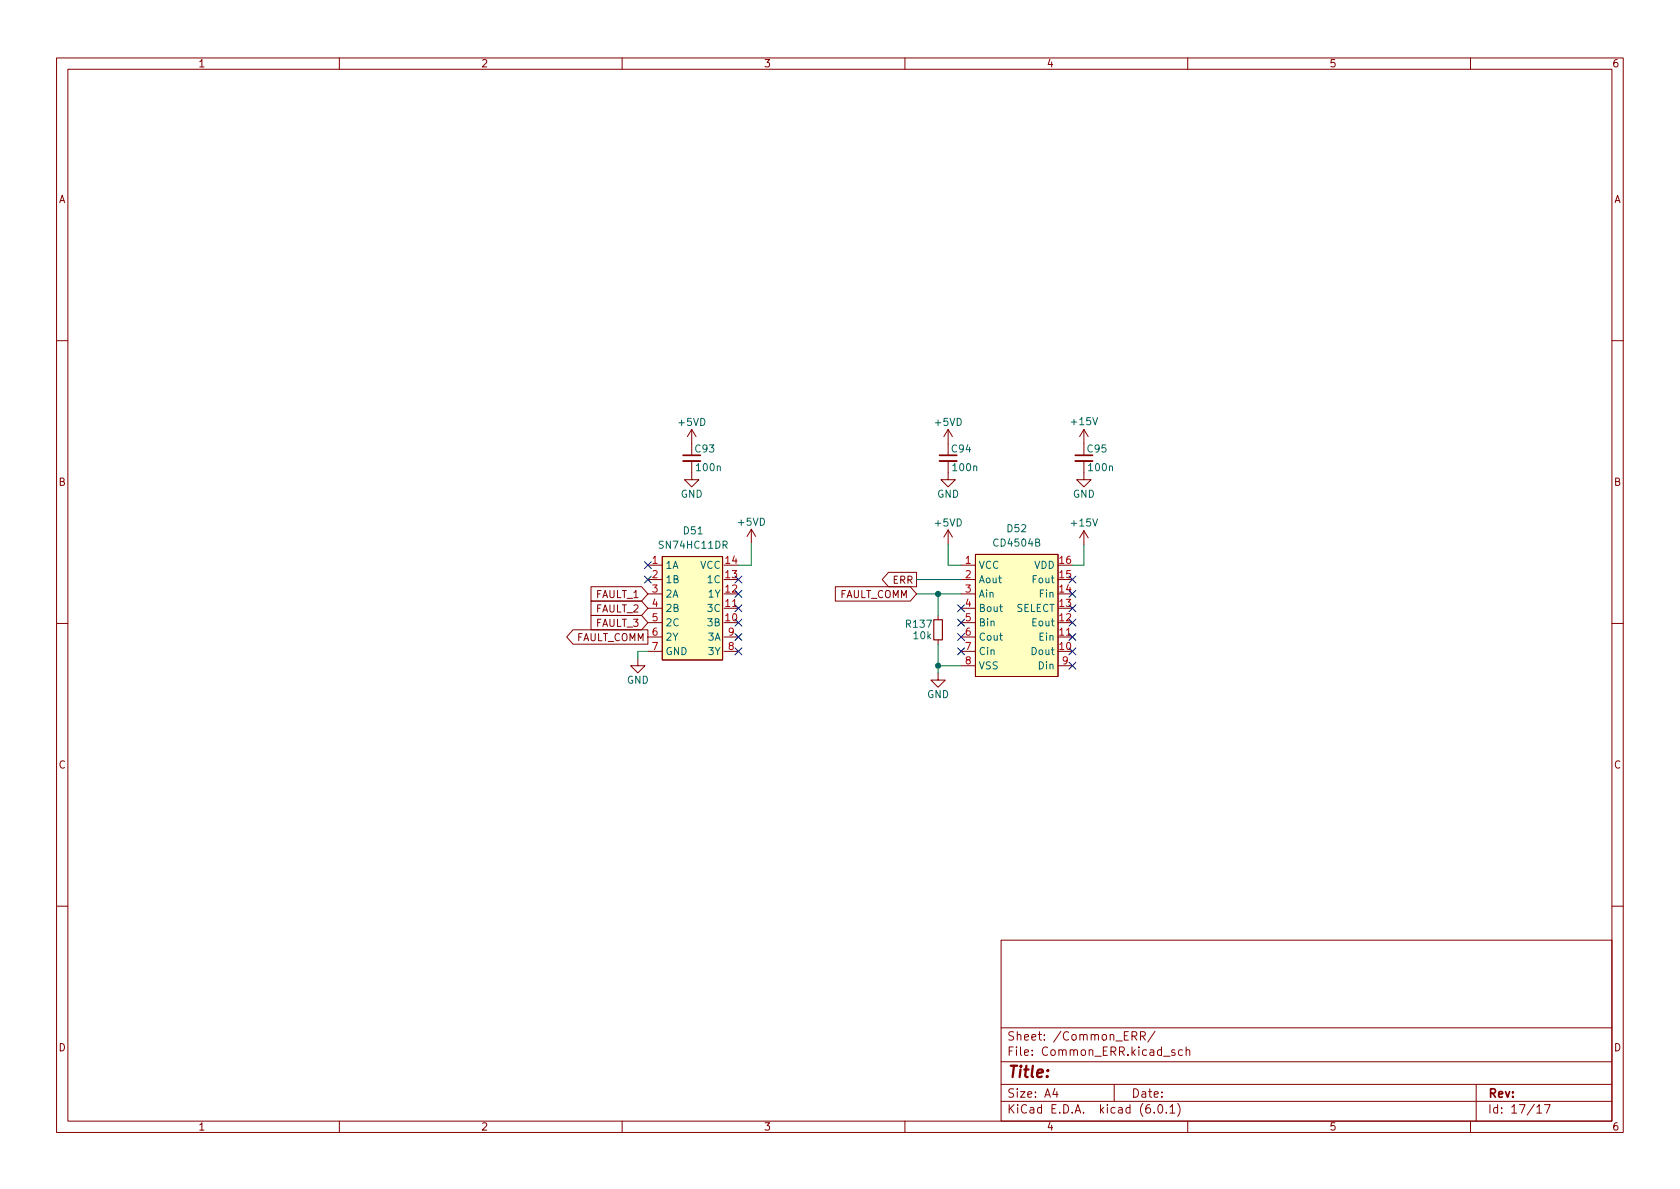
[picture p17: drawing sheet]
<svg xmlns="http://www.w3.org/2000/svg" width="297mm" height="210mm" viewBox="0 0 297 210" stroke-linecap="round" stroke-linejoin="round" font-family="sans-serif">
<defs><g id="words">
<text font-size="2.8" fill="#840000" x="178" y="190.6">Title:</text>
<g font-size="2.1" fill="#840000">
<text x="178" y="184">Sheet: /Common_ERR/</text>
<text x="178" y="186.7">File: Common_ERR.kicad_sch</text>
<text x="178" y="196.9">KiCad E.D.A. kicad (6.0.1)</text>
<text x="178" y="194.1">Size: A4</text>
<text x="200" y="194.1">Date:</text>
<text x="263" y="194.1">Rev:</text>
<text x="263" y="196.9">Id: 17/17</text>
</g>
<g font-size="1.8" fill="#840000">
<text x="35" y="11.9">1</text>
<text x="85" y="11.9">2</text>
<text x="135" y="11.9">3</text>
<text x="185" y="11.9">4</text>
<text x="235" y="11.9">5</text>
<text x="285" y="11.9">6</text>
<text x="10.3" y="35.9">A</text>
<text x="285.3" y="35.9">A</text>
<text x="10.3" y="85.9">B</text>
<text x="285.3" y="85.9">B</text>
<text x="105.4" y="105.7">FAULT_1</text>
<text x="148.2" y="105.7">FAULT_COMM</text>
<text x="157.8" y="103.2">ERR</text>
<text x="101.7" y="113.4">FAULT_COMM</text>
<text x="105.4" y="110.8">FAULT_3</text>
<text x="105.4" y="108.3">FAULT_2</text>
<text x="10.3" y="135.9">C</text>
<text x="285.3" y="135.9">C</text>
<text x="10.3" y="185.9">D</text>
<text x="285.3" y="185.9">D</text>
<text x="35" y="199.9">1</text>
<text x="85" y="199.9">2</text>
<text x="135" y="199.9">3</text>
<text x="185" y="199.9">4</text>
<text x="235" y="199.9">5</text>
<text x="285" y="199.9">6</text>
</g>
<g font-size="1.8" fill="#006464">
<text x="120.1" y="75.3">+5VD</text>
<text x="165.4" y="75.3">+5VD</text>
<text x="189.6" y="75.2">+15V</text>
<text x="123" y="80">C93</text>
<text x="123.3" y="83.3">100n</text>
<text x="168.3" y="80">C94</text>
<text x="168.6" y="83.3">100n</text>
<text x="192.3" y="80">C95</text>
<text x="192.6" y="83.3">100n</text>
<text x="120.3" y="88">GND</text>
<text x="165.7" y="88">GND</text>
<text x="189.7" y="88">GND</text>
<text x="120.9" y="94.5">D51</text>
<text x="130.6" y="93">+5VD</text>
<text x="165.4" y="93.1">+5VD</text>
<text x="178.1" y="94.1">D52</text>
<text x="189.6" y="93.1">+15V</text>
<text x="116.8" y="97">SN74HC11DR</text>
<text x="117.6" y="100.6">1A</text>
<text x="123.8" y="100.6">VCC</text>
<text x="173" y="100.6">VCC</text>
<text x="175.9" y="96.6">CD4504B</text>
<text x="182.8" y="100.6">VDD</text>
<text x="117.6" y="103.1">1B</text>
<text x="117.6" y="105.7">2A</text>
<text x="125.2" y="103.1">1C</text>
<text x="125.3" y="105.7">1Y</text>
<text x="173" y="103.1">Aout</text>
<text x="173" y="105.7">Ain</text>
<text x="182.7" y="103.1">Fout</text>
<text x="183.9" y="105.7">Fin</text>
<text x="117.6" y="108.2">2B</text>
<text x="117.6" y="110.7">2C</text>
<text x="117.6" y="113.3">2Y</text>
<text x="125.2" y="110.7">3B</text>
<text x="125.2" y="108.2">3C</text>
<text x="125.2" y="113.3">3A</text>
<text x="160.3" y="111">R137</text>
<text x="161.6" y="113">10k</text>
<text x="173" y="108.2">Bout</text>
<text x="173" y="110.7">Bin</text>
<text x="173" y="113.3">Cout</text>
<text x="179.6" y="108.2">SELECT</text>
<text x="182.6" y="110.7">Eout</text>
<text x="183.8" y="113.3">Ein</text>
<text x="117.6" y="115.8">GND</text>
<text x="125.3" y="115.8">3Y</text>
<text x="173" y="115.8">Cin</text>
<text x="173" y="118.4">VSS</text>
<text x="182.5" y="115.8">Dout</text>
<text x="183.7" y="118.4">Din</text>
<text x="110.8" y="120.9">GND</text>
<text x="163.9" y="123.4">GND</text>
</g>
<g font-size="1.8" fill="#a90000">
<text x="115.3" y="99.7">1</text>
<text x="128.3" y="99.7">14</text>
<text x="170.7" y="99.7">1</text>
<text x="187.4" y="99.7">16</text>
<text x="115.3" y="102.2">2</text>
<text x="115.3" y="104.8">3</text>
<text x="115.3" y="107.3">4</text>
<text x="128.3" y="107.3">11</text>
<text x="128.3" y="104.8">12</text>
<text x="128.3" y="102.2">13</text>
<text x="170.7" y="102.2">2</text>
<text x="170.7" y="104.8">3</text>
<text x="170.7" y="107.3">4</text>
<text x="187.4" y="107.3">13</text>
<text x="187.4" y="104.8">14</text>
<text x="187.4" y="102.2">15</text>
<text x="115.3" y="109.8">5</text>
<text x="115.3" y="112.4">6</text>
<text x="128.3" y="109.8">10</text>
<text x="128.8" y="112.4">9</text>
<text x="170.7" y="109.8">5</text>
<text x="170.7" y="112.4">6</text>
<text x="187.4" y="112.4">11</text>
<text x="187.4" y="109.8">12</text>
<text x="115.3" y="114.9">7</text>
<text x="128.8" y="114.9">8</text>
<text x="170.7" y="114.9">7</text>
<text x="170.7" y="117.5">8</text>
<text x="187.4" y="114.9">10</text>
<text x="187.8" y="117.5">9</text>
</g>
</g></defs>
<g fill="none" stroke="#840000" stroke-width=".18">
<path d="M10 10.2h277v190.1h-277zM12 12.2h273v186.1h-273zM60 10.2v2M110 10.2v2M160 10.2v2M210 10.2v2M260 10.2v2M10 60.2h2M122.3 75.9v4.6M122.3 75.9l.8 1.3M122.3 75.9l-.8 1.3M167.6 75.9v4.6"/>
<path d="M167.6 75.9l-.7 1.3M167.6 75.9l.8 1.3M191.6 75.9v4.6M191.6 75.9l-.7 1.3M191.6 75.9l.8 1.3M285 60.2h2M114.6 99.9h2.5M117.1 98.4h10.7v18.3h-10.7zM122.3 81.5v3.3h1.3l-1.3 1.3-1.3-1.3h1.3M132.8 93.6l-.7 1.3M132.8 93.6v2.5M132.8 93.6l.8 1.3"/>
<path d="M167.6 81.5v3.3h1.3l-1.3 1.3-1.2-1.3h1.2M167.6 93.7l-.7 1.3M167.6 93.7v2.6M167.6 93.7l.8 1.3M169.9 99.9h2.6M172.5 98h14.6v21.6h-14.6zM191.6 81.5v3.3h1.3l-1.3 1.3-1.2-1.3h1.2M191.6 93.8v2.6M191.6 93.8l-.7 1.3M191.6 93.8l.8 1.3M10 110.2h2M101.3 111.4h13.3v2.5h-13.3l-1.1-1.3z"/>
<path d="M104.5 108.8h8.9l1.2 1.3-1.2 1.3h-8.9zM104.5 106.3h8.9l1.2 1.3-1.2 1.2h-8.9zM104.5 103.8h8.9l1.2 1.2-1.2 1.3h-8.9zM112.8 116.5v1.2h1.2l-1.2 1.3-1.3-1.3h1.3M114.6 112.6h2.5M114.6 102.5h2.5M114.6 105h2.5M114.6 107.6h2.5M114.6 110.1h2.5M114.6 115.2h2.5M128 112.6h2.6M128 107.6h2.6"/>
<path d="M128 115.2h2.6M147.7 103.8h13.2l1.2 1.2-1.2 1.3h-13.2zM157.1 101.2h5v2.6h-5l-1.1-1.3zM165.9 119v1.3h1.2l-1.2 1.2-1.3-1.2h1.3M165.9 108.8v.8M165.9 113.2v.7M169.9 112.6h2.6M169.9 102.5h2.6M169.9 105h2.6M169.9 107.6h2.6M169.9 110.1h2.6M169.9 115.2h2.6"/>
<path d="M169.9 117.7h2.6M187.1 112.6h2.5M187.1 117.7h2.5M285 110.2h2M10 160.2h2M177 166.3h108v32h-108zM285 160.2h2M60 198.3v2M110 198.3v2M160 198.3v2M177 194.8h108M177 191.8h108"/>
<path d="M177 187.8h108M177 181.8h108M186.5 192.5l-.4 1h1M186.9 193v1M197 191.8v3M200.1 183.2l.8-.1 .1-.2-.1-.3-.2-.2h-.6v1.5M200.5 183.2l.5 .7M201.6 183.2l.8-.1 .1-.2-.1-.3-.2-.2h-.6v1.5M202 183.2l.5 .7M204.1 196.7v.1M204.2 182.4l-1.3 1.9M204.9 195.4l.2-.1a.81 .81 0 0 1 .6 .7 .81 .81 0 0 1-.3 .8h-.2a.81 .81 0 0 1-.6-.6 .81 .81 0 0 1 .3-.8z"/>
<path d="M206.2 196.7v.1M206.9 195.8l.4-.5v1.5M206.9 196.8h.8M207.7 185.7l-.3-.1-.3 .2 .1 .3 .5 .1v.4h-.6M208.2 195.1a1.72 1.72 0 0 1 0 2.3M209.1 185.7l-.5-.1-.2 .3v.4l.1 .3h.6M209.7 185.8l.2-.2 .4 .1 .1 .9M209.7 185.1v1.5M210 198.3v2M260 198.3v2M261 191.8v6.5M271.7 195.8l.5-.5v1.5"/>
<path d="M271.7 196.8h.9M273.1 195.3h1l-.7 1.5"/>
</g>
<g fill="#ffffc2" stroke="#ffffc2" stroke-width=".18">
<path d="M172.5 98h14.6v21.6h-14.6z"/>
<path d="M117.1 98.4h10.7v18.3h-10.7z"/>
</g>
<path d="M176.7 107.3h.5M176.9 106.9v1.1l.3 .1" fill="none" stroke="#006464" stroke-width=".18"/>
<path d="M120.8 81.5h3M166.1 81.5h3.1M190.1 81.5h3.1" fill="none" stroke="#840000" stroke-width=".33"/>
<path d="M120.8 80.5h3M166.1 80.5h3.1M190.1 80.5h3.1" fill="none" stroke="#840000" stroke-width=".3"/>
<path d="M165.1 109.6h1.5v3.6h-1.5z" fill="none" stroke="#840000" stroke-width=".2"/>
<path d="M132.8 96.1v3.8h-2.2M167.6 96.3v3.6h2.3M191.6 96.4v3.5h-2M114.6 115.2h-1.8v1.3M162.1 105h7.8M162.1 102.5h7.8M165.9 105v3.8M165.9 113.9v5.1M165.9 117.7h4" fill="none" stroke="#009600" stroke-width=".18"/>
<g fill="none" stroke="#000084" stroke-width=".18">
<path d="M113.9 99.3l1.3 1.3M115.2 99.3l-1.3 1.3M113.9 101.9l1.3 1.2M115.2 101.9l-1.3 1.2M129.9 109.5l1.3 1.2M129.9 104.4l1.3 1.2M129.9 114.6l1.3 1.2M129.9 112l1.3 1.3M129.9 101.9l1.3 1.2M129.9 107l1.3 1.2M131.2 109.5l-1.3 1.2M131.2 104.4l-1.3 1.2"/>
<path d="M131.2 114.6l-1.3 1.2M131.2 112l-1.3 1.3M131.2 101.9l-1.3 1.2M131.2 107l-1.3 1.2M169.3 107l1.2 1.2M169.3 109.5l1.2 1.2M169.3 112l1.2 1.3M169.3 114.6l1.2 1.2M170.5 107l-1.2 1.2M170.5 109.5l-1.2 1.2M170.5 112l-1.2 1.3M170.5 114.6l-1.2 1.2"/>
<path d="M189 117.1l1.2 1.2M189 109.5l1.2 1.2M189 107l1.2 1.2M189 104.4l1.2 1.2M189 101.9l1.2 1.2M189 112l1.2 1.3M189 114.6l1.2 1.2M190.2 117.1l-1.2 1.2M190.2 109.5l-1.2 1.2M190.2 107l-1.2 1.2M190.2 104.4l-1.2 1.2M190.2 101.9l-1.2 1.2"/>
<path d="M190.2 112l-1.2 1.3M190.2 114.6l-1.2 1.2"/>
</g>
<g fill="#009600" stroke="#009600" stroke-width=".18">
<circle cx="165.9" cy="117.7" r=".46"/>
<circle cx="165.9" cy="105" r=".46"/>
</g>
<use href="#words"/>
</svg>
